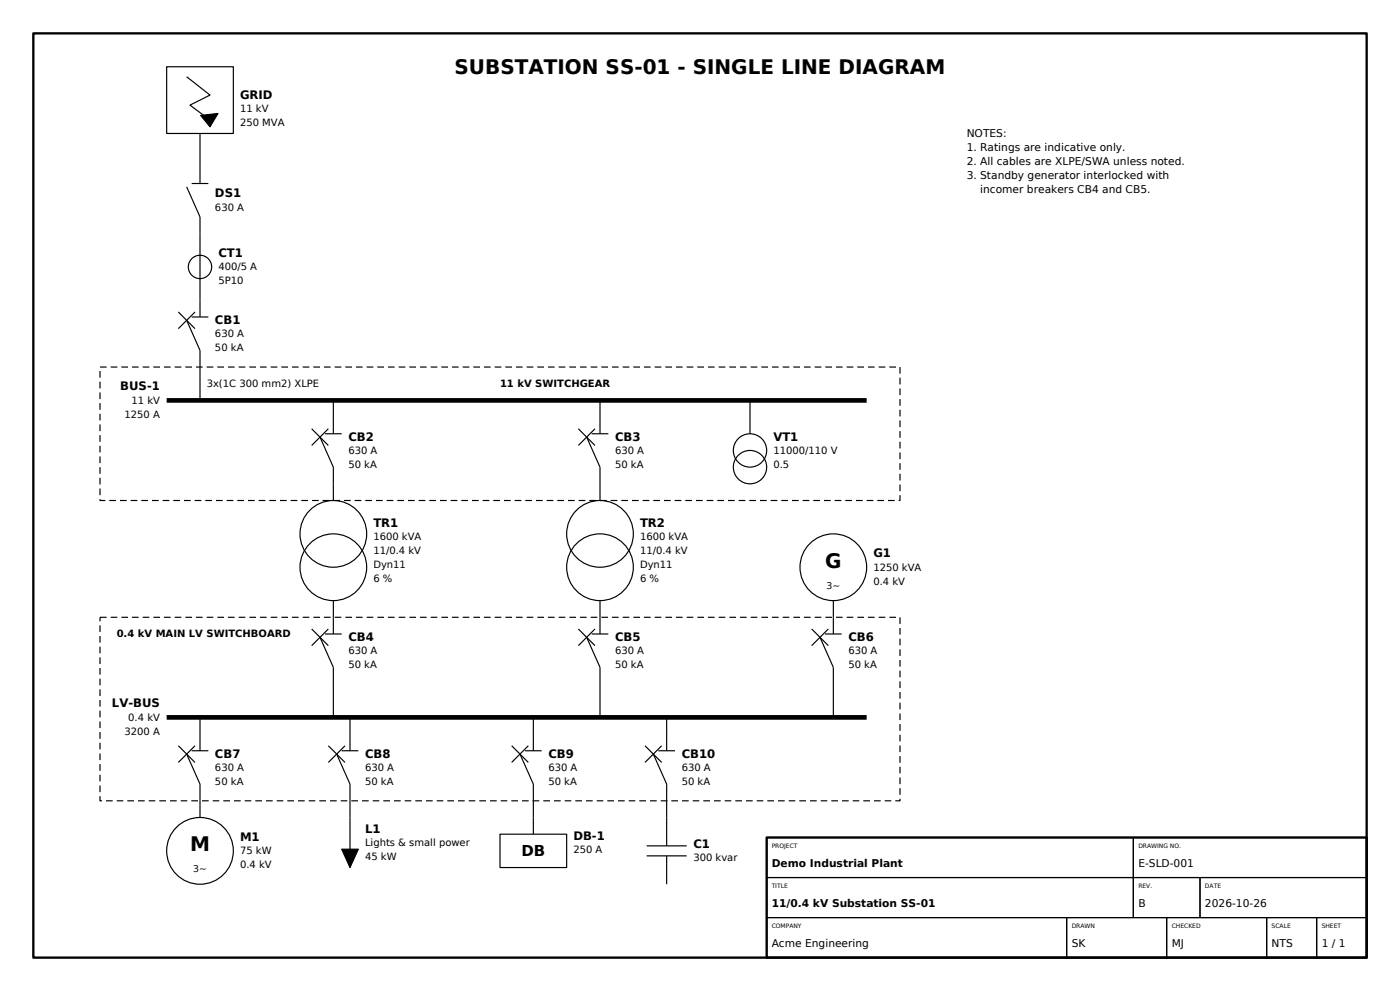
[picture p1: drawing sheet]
<svg xmlns="http://www.w3.org/2000/svg" width="420mm" height="297mm" viewBox="0 0 420 297" stroke-linecap="round" stroke-linejoin="round" font-family="sans-serif">
<defs><g id="words">
<g font-size="6">
<text x="136.3" y="22.1">SUBSTATION SS-01 - SINGLE LINE DIAGRAM</text>
<text x="247.5" y="170.1">G</text>
<text x="57" y="255.1">M</text>
</g>
<text font-size="4.5" x="156.4" y="256.6">DB</text>
<g font-size="3.5">
<text x="72" y="29.5">GRID</text>
<text x="64.5" y="59.1">DS1</text>
<text x="65.5" y="77">CT1</text>
<text x="64.5" y="97">CB1</text>
<text x="36.1" y="117">BUS-1</text>
<text x="104.5" y="132">CB2</text>
<text x="184.5" y="132">CB3</text>
<text x="232" y="132">VT1</text>
<text x="112" y="157.8">TR1</text>
<text x="192" y="157.8">TR2</text>
<text x="262" y="167">G1</text>
<text x="104.5" y="192">CB4</text>
<text x="184.5" y="192">CB5</text>
<text x="254.5" y="192">CB6</text>
<text x="33.6" y="212">LV-BUS</text>
<text x="64.5" y="227">CB7</text>
<text x="109.5" y="227">CB8</text>
<text x="164.5" y="227">CB9</text>
<text x="204.5" y="227">CB10</text>
<text x="109.5" y="249.5">L1</text>
<text x="172" y="251.6">DB-1</text>
<text x="72" y="252">M1</text>
<text x="208" y="254.1">C1</text>
</g>
<g font-size="3.2">
<text x="290" y="41.1">NOTES:</text>
<text x="290" y="45.3">1. Ratings are indicative only.</text>
<text x="290" y="49.4">2. All cables are XLPE/SWA unless noted.</text>
<text x="290" y="53.6">3. Standby generator interlocked with</text>
<text x="294.1" y="57.8">incomer breakers CB4 and CB5.</text>
<text x="231.5" y="259.9">Demo Industrial Plant</text>
<text x="341.5" y="259.9">E-SLD-001</text>
<text x="231.5" y="271.9">11/0.4 kV Substation SS-01</text>
<text x="341.5" y="271.9">B</text>
<text x="361.5" y="271.9">2026-10-26</text>
<text x="231.5" y="283.9">Acme Engineering</text>
<text x="321.5" y="283.9">SK</text>
<text x="351.5" y="283.9">MJ</text>
<text x="381.5" y="283.9">NTS</text>
<text x="396.5" y="283.9">1 / 1</text>
</g>
<g font-size="3">
<text x="72" y="33.5">11 kV</text>
<text x="72" y="37.7">250 MVA</text>
<text x="64.5" y="63.1">630 A</text>
<text x="65.5" y="81.1">400/5 A</text>
<text x="65.5" y="85.3">5P10</text>
<text x="64.5" y="101.1">630 A</text>
<text x="64.5" y="105.3">50 kA</text>
<text x="62" y="116.1">3x(1C 300 mm2) XLPE</text>
<text x="150" y="116.1">11 kV SWITCHGEAR</text>
<text x="37.4" y="125.2">1250 A</text>
<text x="39.4" y="121.1">11 kV</text>
<text x="104.5" y="136.1">630 A</text>
<text x="184.5" y="136.1">630 A</text>
<text x="232" y="136.1">11000/110 V</text>
<text x="104.5" y="140.3">50 kA</text>
<text x="184.5" y="140.3">50 kA</text>
<text x="232" y="140.3">0.5</text>
<text x="112" y="161.8">1600 kVA</text>
<text x="192" y="161.8">1600 kVA</text>
<text x="112" y="166">11/0.4 kV</text>
<text x="192" y="166">11/0.4 kV</text>
<text x="112" y="170.3">Dyn11</text>
<text x="192" y="170.3">Dyn11</text>
<text x="262" y="171.1">1250 kVA</text>
<text x="112" y="174.5">6 %</text>
<text x="192" y="174.5">6 %</text>
<text x="262" y="175.3">0.4 kV</text>
<text x="35" y="191.1">0.4 kV MAIN LV SWITCHBOARD</text>
<text x="104.5" y="196">630 A</text>
<text x="184.5" y="196">630 A</text>
<text x="254.5" y="196">630 A</text>
<text x="104.5" y="200.2">50 kA</text>
<text x="184.5" y="200.2">50 kA</text>
<text x="254.5" y="200.2">50 kA</text>
<text x="37.4" y="220.2">3200 A</text>
<text x="38.5" y="216">0.4 kV</text>
<text x="64.5" y="231">630 A</text>
<text x="109.5" y="231">630 A</text>
<text x="164.5" y="231">630 A</text>
<text x="204.5" y="231">630 A</text>
<text x="64.5" y="235.2">50 kA</text>
<text x="109.5" y="235.2">50 kA</text>
<text x="164.5" y="235.2">50 kA</text>
<text x="204.5" y="235.2">50 kA</text>
<text x="72" y="256.1">75 kW</text>
<text x="109.5" y="253.5">Lights &amp; small power</text>
<text x="109.5" y="257.8">45 kW</text>
<text x="172" y="255.7">250 A</text>
<text x="72" y="260.3">0.4 kV</text>
<text x="208" y="258.1">300 kvar</text>
</g>
<g font-size="2.8">
<text x="247.9" y="176.5">3~</text>
<text x="57.9" y="261.5">3~</text>
</g>
<g font-size="1.8">
<text x="231.5" y="254">PROJECT</text>
<text x="341.5" y="254">DRAWING NO.</text>
<text x="231.5" y="266">TITLE</text>
<text x="341.5" y="266">REV.</text>
<text x="361.5" y="266">DATE</text>
<text x="231.5" y="278">COMPANY</text>
<text x="321.5" y="278">DRAWN</text>
<text x="351.5" y="278">CHECKED</text>
<text x="381.5" y="278">SCALE</text>
<text x="396.5" y="278">SHEET</text>
</g>
</g></defs>
<path d="M10 10h400v277h-400zM230 251h180v36h-180z" fill="none" stroke="#000" stroke-width=".7" stroke-linecap="butt"/>
<g fill="none" stroke="#000" stroke-width=".35">
<path d="M50 20h20v20h-20zM56 23l7 5.5-6 3 6 4.5M56 56l4 9v30M57.5 55h5M60 40v15M53.5 93.5l5 5M56 96l4 9v15M57.5 95h5M58.5 93.5l-5 5M100 120v10M180 120v10M225 120v10"/>
<path d="M93.5 128.5l5 5M96 131l4 9v10M97.5 130h5M98.5 128.5l-5 5M173.5 128.5l5 5M176 131l4 9v10M177.5 130h5M178.5 128.5l-5 5M93.5 188.5l5 5M96 191l4 9v15M97.5 190h5M98.5 188.5l-5 5"/>
<path d="M100 180v10M173.5 188.5l5 5M176 191l4 9v15M177.5 190h5M178.5 188.5l-5 5M180 180v10M243.5 188.5l5 5M246 191l4 9v15M247.5 190h5M248.5 188.5l-5 5M250 180v10M60 215v10"/>
<path d="M105 215v10M160 215v10M200 215v10M53.5 223.5l5 5M56 226l4 9v10M57.5 225h5M58.5 223.5l-5 5M98.5 223.5l5 5M101 226l4 9v20M102.5 225h5M103.5 223.5l-5 5M153.5 223.5l5 5"/>
<path d="M156 226l4 9v15M157.5 225h5M158.5 223.5l-5 5M193.5 223.5l5 5M196 226l4 9v18.5M197.5 225h5M198.5 223.5l-5 5M150 250h20v10h-20zM194 253.5h12M194 256.5h12M200 256.5v8.5M230 251h110v12h-110z"/>
<path d="M340 251h70v12h-70zM230 263h110v12h-110zM230 275h90v12h-90zM320 275h30v12h-30zM340 263h20v12h-20zM350 275h30v12h-30zM360 263h50v12h-50zM380 275h15v12h-15zM395 275h15v12h-15z"/>
<circle cx="60" cy="80" r="3.5"/>
<circle cx="225" cy="135" r="5"/>
<circle cx="100" cy="160" r="10"/>
<circle cx="180" cy="160" r="10"/>
<circle cx="225" cy="140" r="5"/>
<circle cx="100" cy="170" r="10"/>
<circle cx="180" cy="170" r="10"/>
<circle cx="250" cy="170" r="10"/>
<circle cx="60" cy="255" r="10"/>
</g>
<path d="M30 110h240v40h-240zM30 185h240v55h-240z" fill="none" stroke="#000" stroke-width=".35" stroke-dasharray="2 1.2" stroke-linecap="butt"/>
<path d="M60.2 34.6l5.2-.6-2.4 4zM102.5 254.5h5l-2.5 5.5z" fill="#000" stroke="#000" stroke-width=".35"/>
<path d="M50 120h210M50 215h210" fill="none" stroke="#000" stroke-width="1.4" stroke-linecap="butt"/>
<use href="#words"/>
</svg>
